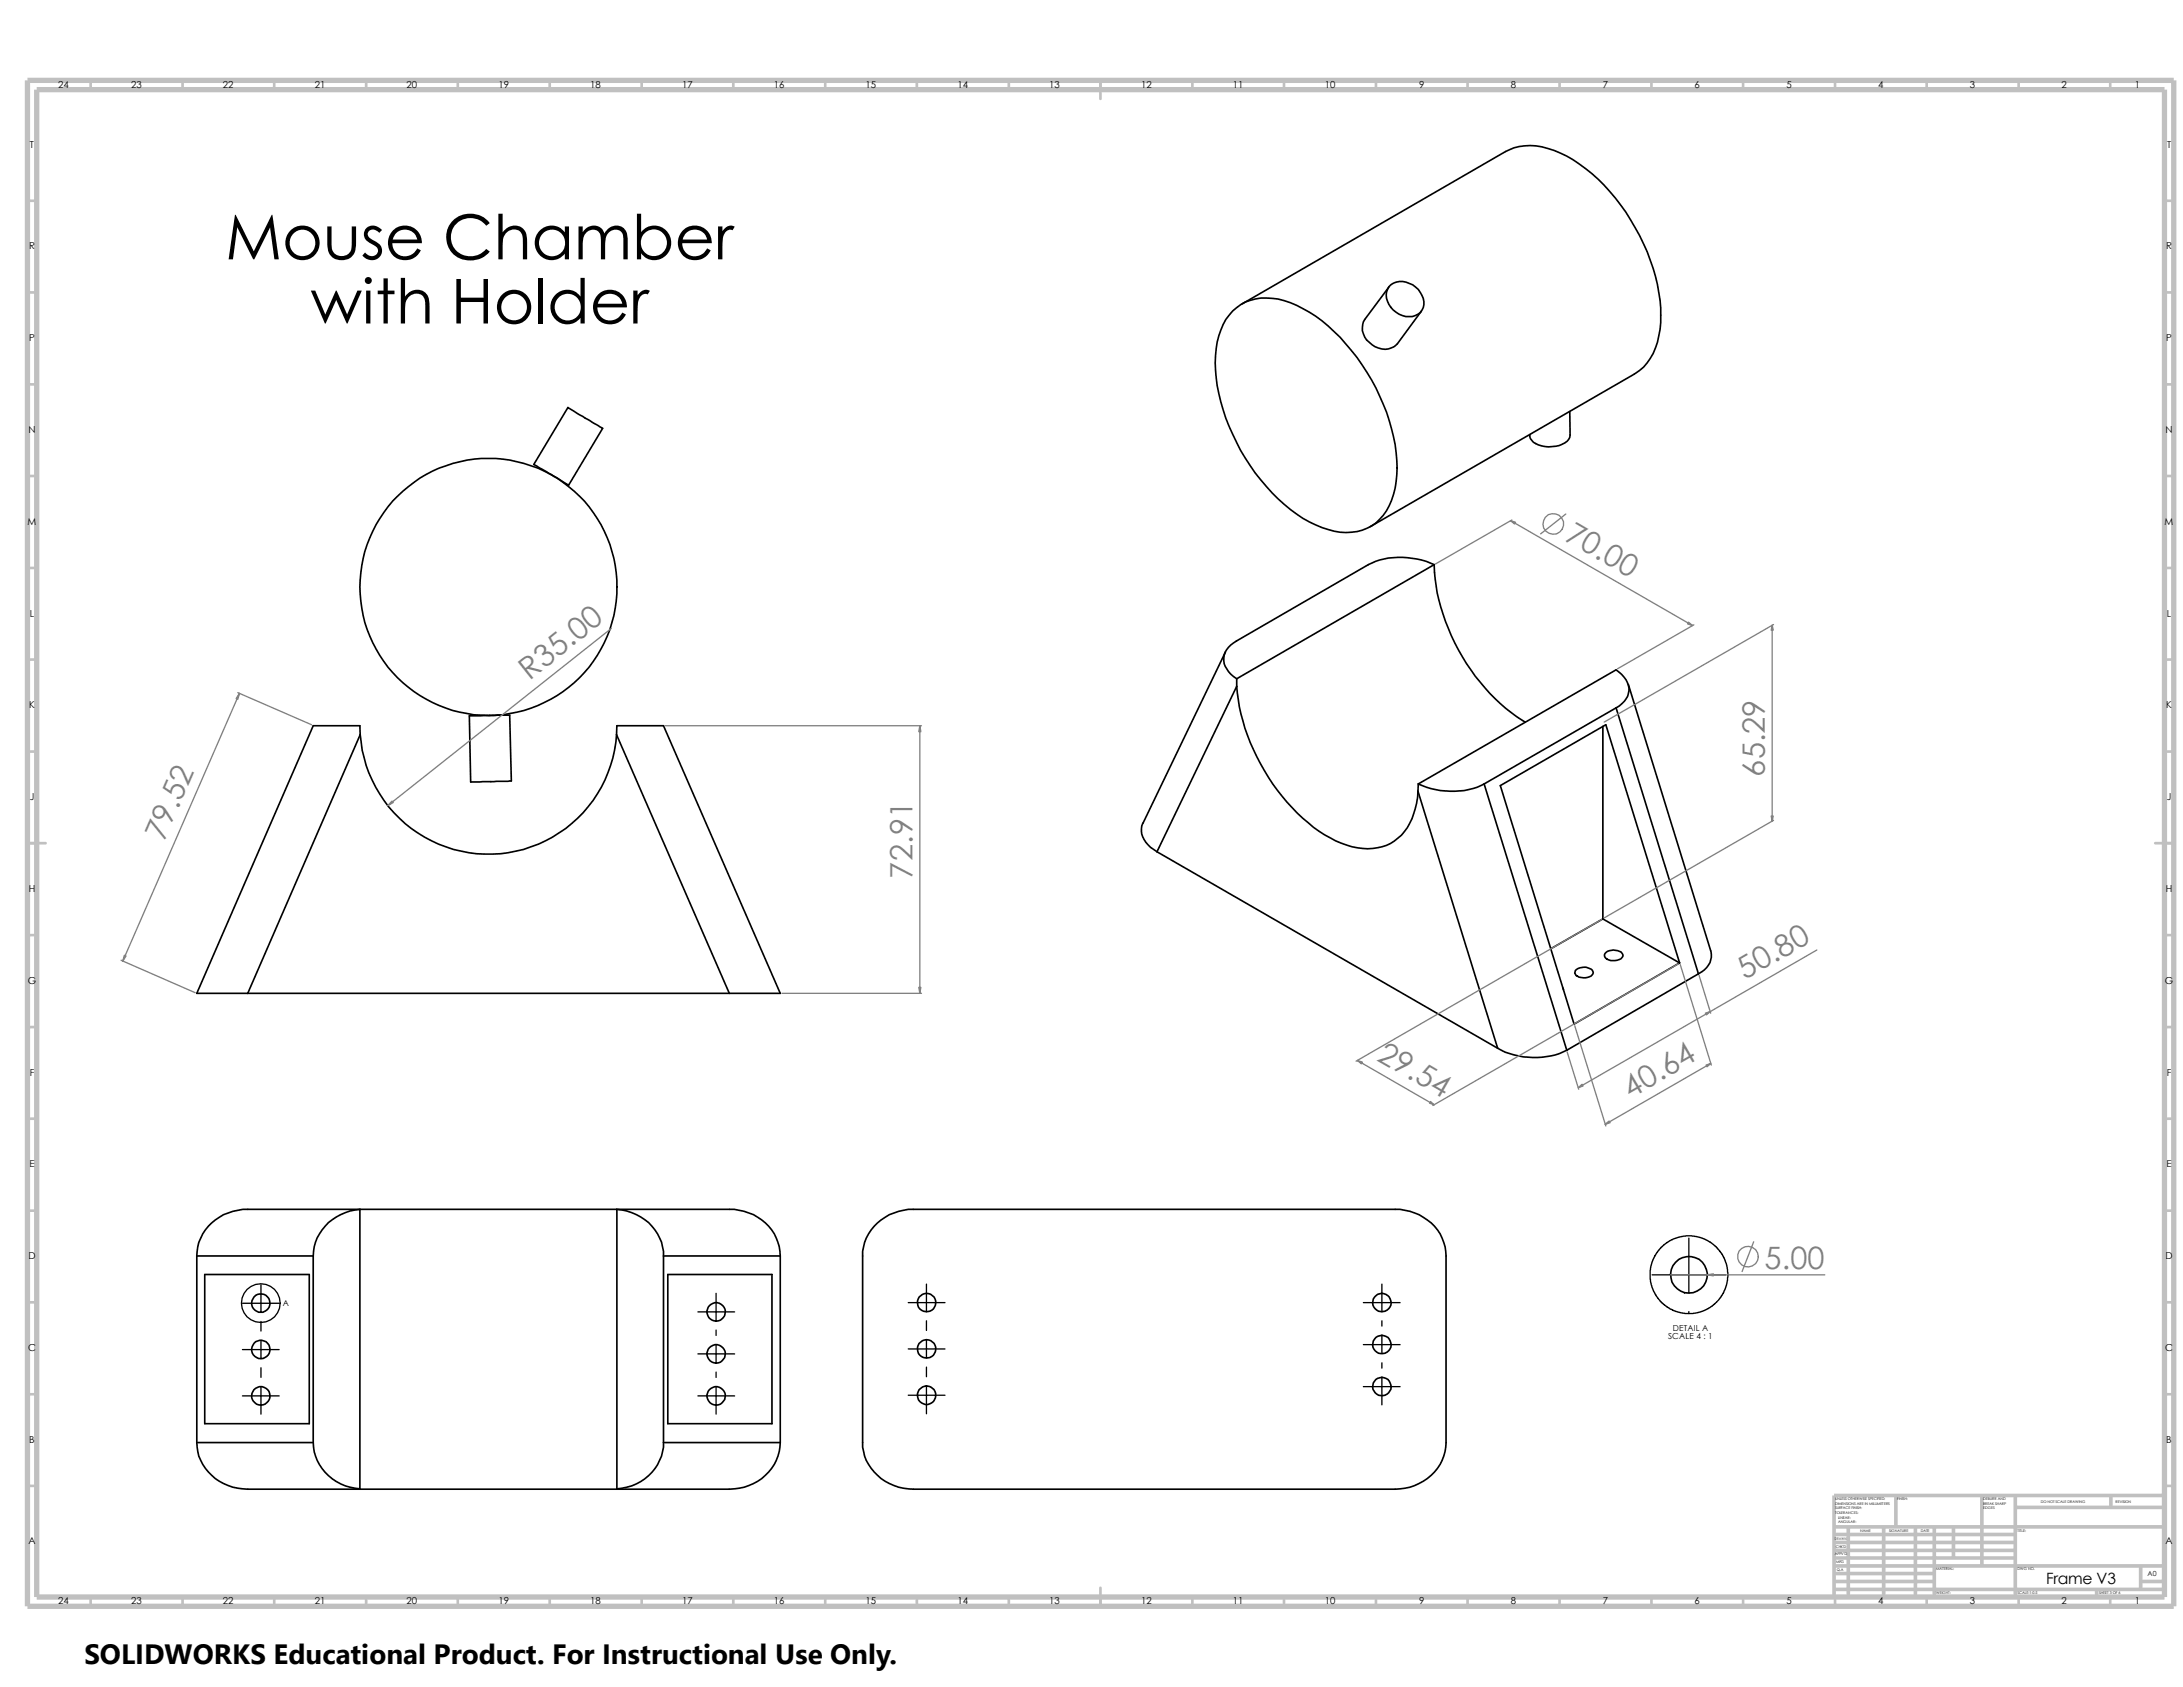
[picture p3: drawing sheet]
<svg xmlns="http://www.w3.org/2000/svg" width="279mm" height="216mm" viewBox="0 0 279 216" stroke-linecap="round" stroke-linejoin="round" font-family="sans-serif">
<defs><g id="words">
<g font-size="7.9">
<text x="28.8" y="33.2">Mouse Chamber</text>
<text x="39.8" y="41.4">with Holder</text>
</g>
<g font-size="3.9" fill="#808080">
<text x="200.1" y="69.1" transform="rotate(30 200.1 69.1)">70.00</text>
<text x="67.8" y="87.1" transform="rotate(-38 67.8 87.1)">R35.00</text>
<text x="225.9" y="99.4" transform="rotate(-90 225.9 99.4)">65.29</text>
<text x="21" y="107.7" transform="rotate(-67 21 107.7)">79.52</text>
<text x="116.8" y="112.4" transform="rotate(-90 116.8 112.4)">72.91</text>
<text x="223.3" y="125.4" transform="rotate(-30 223.3 125.4)">50.80</text>
<text x="176.1" y="135.6" transform="rotate(30 176.1 135.6)">29.54</text>
<text x="208.7" y="140.6" transform="rotate(-30 208.7 140.6)">40.64</text>
<text x="225.8" y="162.4">5.00</text>
</g>
<text font-size="3.6" x="10.8" y="213">SOLIDWORKS Educational Product. For Instructional Use Only.</text>
<text font-size="2" x="261.9" y="202.7">Frame V3</text>
<g font-size="1.2">
<text x="7.5" y="11.2">24</text>
<text x="16.8" y="11.2">23</text>
<text x="28.5" y="11.2">22</text>
<text x="40.3" y="11.2">21</text>
<text x="52" y="11.2">20</text>
<text x="63.8" y="11.2">19</text>
<text x="75.5" y="11.2">18</text>
<text x="87.3" y="11.2">17</text>
<text x="99.1" y="11.2">16</text>
<text x="110.8" y="11.2">15</text>
<text x="122.6" y="11.2">14</text>
<text x="134.3" y="11.2">13</text>
<text x="146" y="11.2">12</text>
<text x="157.8" y="11.2">11</text>
<text x="169.5" y="11.2">10</text>
<text x="181.7" y="11.2">9</text>
<text x="193.4" y="11.2">8</text>
<text x="205.1" y="11.2">7</text>
<text x="216.9" y="11.2">6</text>
<text x="228.6" y="11.2">5</text>
<text x="240.4" y="11.2">4</text>
<text x="252.1" y="11.2">3</text>
<text x="263.9" y="11.2">2</text>
<text x="273.2" y="11.2">1</text>
<text x="3.8" y="18.9">T</text>
<text x="277.4" y="18.9">T</text>
<text x="3.7" y="31.9">R</text>
<text x="277.2" y="31.9">R</text>
<text x="3.7" y="43.6">P</text>
<text x="277.2" y="43.6">P</text>
<text x="3.6" y="55.4">N</text>
<text x="277.2" y="55.4">N</text>
<text x="3.5" y="67.1">M</text>
<text x="277" y="67.1">M</text>
<text x="3.8" y="78.9">L</text>
<text x="277.3" y="78.9">L</text>
<text x="3.7" y="90.6">K</text>
<text x="277.2" y="90.6">K</text>
<text x="3.8" y="102.4">J</text>
<text x="277.3" y="102.4">J</text>
<text x="3.7" y="114.1">H</text>
<text x="277.2" y="114.1">H</text>
<text x="3.6" y="125.9">G</text>
<text x="277.1" y="125.9">G</text>
<text x="3.8" y="137.7">F</text>
<text x="277.3" y="137.7">F</text>
<text x="3.8" y="149.4">E</text>
<text x="277.3" y="149.4">E</text>
<text x="3.6" y="161.2">D</text>
<text x="277.2" y="161.2">D</text>
<text x="3.6" y="172.9">C</text>
<text x="277.1" y="172.9">C</text>
<text x="3.7" y="184.7">B</text>
<text x="277.2" y="184.7">B</text>
<text x="3.6" y="197.6">A</text>
<text x="277.2" y="197.6">A</text>
<text x="7.5" y="205.3">24</text>
<text x="16.8" y="205.3">23</text>
<text x="28.5" y="205.3">22</text>
<text x="40.3" y="205.3">21</text>
<text x="52" y="205.3">20</text>
<text x="63.8" y="205.3">19</text>
<text x="75.5" y="205.3">18</text>
<text x="87.3" y="205.3">17</text>
<text x="99.1" y="205.3">16</text>
<text x="110.8" y="205.3">15</text>
<text x="122.6" y="205.3">14</text>
<text x="134.3" y="205.3">13</text>
<text x="146" y="205.3">12</text>
<text x="157.8" y="205.3">11</text>
<text x="169.5" y="205.3">10</text>
<text x="181.7" y="205.3">9</text>
<text x="193.4" y="205.3">8</text>
<text x="205.1" y="205.3">7</text>
<text x="216.9" y="205.3">6</text>
<text x="228.6" y="205.3">5</text>
<text x="240.4" y="205.3">4</text>
<text x="252.1" y="205.3">3</text>
<text x="263.9" y="205.3">2</text>
<text x="273.2" y="205.3">1</text>
</g>
<g font-size="1.1">
<text x="36.2" y="167.1">A</text>
<text x="213.5" y="171.4">SCALE 4 : 1</text>
<text x="214.1" y="170.3">DETAIL A</text>
</g>
<text font-size=".9" x="274.9" y="201.7">A0</text>
<g font-size=".5">
<text x="253.8" y="192">DEBURR AND</text>
<text x="234.9" y="197.1">DRAWN</text>
<text x="234.9" y="192">UNLESS OTHERWISE SPECIFIED:</text>
<text x="234.9" y="192.6">DIMENSIONS ARE IN MILLIMETERS</text>
<text x="234.9" y="193.2">SURFACE FINISH:</text>
<text x="234.9" y="193.8">TOLERANCES:</text>
<text x="235.2" y="194.4">LINEAR:</text>
<text x="235.2" y="194.9">ANGULAR:</text>
<text x="238.1" y="196.1">NAME</text>
<text x="241.8" y="196.1">SIGNATURE</text>
<text x="242.8" y="192">FINISH:</text>
<text x="245.8" y="196.1">DATE</text>
<text x="253.8" y="192.6">BREAK SHARP</text>
<text x="253.8" y="193.2">EDGES</text>
<text x="258.2" y="196.1">TITLE:</text>
<text x="261.2" y="192.3">DO NOT SCALE DRAWING</text>
<text x="270.8" y="192.4">REVISION</text>
<text x="234.8" y="199">APPV'D</text>
<text x="234.9" y="198.1">CHK'D</text>
<text x="235" y="200">MFG</text>
<text x="235.1" y="201">Q.A</text>
<text x="247.8" y="200.9">MATERIAL:</text>
<text x="247.8" y="204">WEIGHT:</text>
<text x="258.2" y="200.9">DWG NO.</text>
<text x="258.2" y="204">SCALE:1:0.5</text>
<text x="268.7" y="204">SHEET 3 OF 6</text>
</g>
</g></defs>
<g fill="none" stroke="#c0c0c0" stroke-width=".34">
<path d="M11.6 10.3v1.2M23.4 10.3v1.2M35.1 10.3v1.2M46.9 10.3v1.2M58.6 10.3v1.2M70.4 10.3v1.2M82.1 10.3v1.2M93.9 10.3v1.2M105.6 10.3v1.2M117.3 10.3v1.2M129.1 10.3v1.2M140.8 10.3v2.4"/>
<path d="M152.6 10.3v1.2M164.3 10.3v1.2M176.1 10.3v1.2M187.8 10.3v1.2M199.6 10.3v1.2M211.4 10.3v1.2M223.1 10.3v1.2M234.9 10.3v1.2M246.6 10.3v1.2M258.4 10.3v1.2M270.1 10.3v1.2M3.5 25.7h1.2"/>
<path d="M3.5 37.4h1.2M277 25.7h1.2M277 37.4h1.2M3.5 49.2h1.2M277 49.2h1.2M3.5 60.9h1.2M3.5 72.7h1.2M277 60.9h1.2M277 72.7h1.2M3.5 84.4h1.2M3.5 96.2h1.2M277 84.4h1.2"/>
<path d="M277 96.2h1.2M3.5 107.9h2.3M3.5 119.7h1.2M275.8 107.9h2.4M277 119.7h1.2M3.5 131.4h1.2M277 131.4h1.2M3.5 143.2h1.2M3.5 154.9h1.2M277 143.2h1.2M277 154.9h1.2M3.5 166.7h1.2"/>
<path d="M3.5 178.4h1.2M277 166.7h1.2M277 178.4h1.2M3.5 190.2h1.2M277 190.2h1.2M11.6 204.4v1.2M23.4 204.4v1.2M35.1 204.4v1.2M46.9 204.4v1.2M58.6 204.4v1.2M70.4 204.4v1.2M82.1 204.4v1.2"/>
<path d="M93.9 204.4v1.2M105.6 204.4v1.2M117.3 204.4v1.2M129.1 204.4v1.2M140.8 203.2v2.4M152.6 204.4v1.2M164.3 204.4v1.2M176.1 204.4v1.2M187.8 204.4v1.2M199.6 204.4v1.2M211.4 204.4v1.2M223.1 204.4v1.2"/>
<path d="M234.9 204.4v1.2M246.6 204.4v1.2M258.4 204.4v1.2M270.1 204.4v1.2"/>
</g>
<g fill="none" stroke="#c0c0c0" stroke-width=".47">
<path d="M234.7 196.4h23.2M234.7 197.4h23.2M234.7 198.4h23.2M234.7 199.4h23.2M234.7 195.4h42.3M236.6 195.4v9M241.1 195.4v9M242.7 191.4v4M245.2 195.4v9M247.6 195.4v9M250 195.4v4M253.7 191.4v9"/>
<path d="M257.9 192.9h19.1M257.9 191.4v13M270.2 191.4v1.5M277 191.4h-42.3v13M234.7 202.4h12.9M234.7 200.4h42.3M234.7 201.4h12.9M234.7 203.4h42.3M268.4 203.4v1M274 202.4h3M274 200.4v3"/>
</g>
<path d="M3.5 10.3h274.7v195.3h-274.7zM4.7 11.5h272.3v192.9h-272.3z" fill="none" stroke="#c0c0c0" stroke-width=".68" stroke-linecap="butt"/>
<g fill="none" stroke="#000" stroke-width=".21">
<path d="M157.8 39.8a6.5 6.5 0 0 1 6.6-1.3 17.1 17.1 0 0 1 7.9 5.5 26.2 26.2 0 0 1 6.5 14.9 10.5 10.5 0 0 1-1.8 7.1 6.1 6.1 0 0 1-7 1.8 17.8 17.8 0 0 1-8.6-6.4 25.9 25.9 0 0 1-5.8-14 10.3 10.3 0 0 1 1.7-7.1zM159 38.9l33.7-19.5a7.2 7.2 0 0 1 6.2-.1 20.6 20.6 0 0 1 9.2 7.9 26.1 26.1 0 0 1 4.5 12.2 11.4 11.4 0 0 1-1.4 6.5 5.3 5.3 0 0 1-2 2l-33.8 19.5M177.8 36.7l-3.1 4.2a2.32 2.32 0 0 0 .9 3.2 2.35 2.35 0 0 0 3.3-.1l3-4.2M178 36.4a2.76 2.76 0 0 1 4 1.4 1.76 1.76 0 0 1 0 1.9 1.76 1.76 0 0 1-1.7 .8 2.91 2.91 0 0 1-2.8-3.1l.3-.7zM72.7 52.2l4.4 2.6-4.3 7.3-4.5-2.7zM200.9 52.7l.1 3a1.33 1.33 0 0 1-1.1 1.2 3.9 3.9 0 0 1-3.6-.3 1.08 1.08 0 0 1-.5-1M183.6 72.3a25.5 25.5 0 0 0 5.8 15 21.8 21.8 0 0 0 5.8 5.1M183.6 72.3l-25.3 14.6M183.6 72.3a10 10 0 0 0-8.5 0l-16.9 9.7a2.49 2.49 0 0 0-1.4 3.3 3.8 3.8 0 0 0 1.5 1.6M46.1 94v-1.1h-6l-14.9 34.2h6.5M46.1 94l-14.4 33.1M46.1 94a16.4 16.4 0 0 0 16.4 15.3 16.4 16.4 0 0 0 16.4-15.3"/>
<path d="M60.1 91.6l5.1-.1 .2 8.4-5.2 .2zM78.9 94l.1-1.1h5.9l15 34.2h-6.6M78.9 94l14.4 33.1M156.8 83.4l-10.5 21.9a2.36 2.36 0 0 0 .6 2.8l1.2 .9M158.3 87.8a26.4 26.4 0 0 0 10.5 18.6 11.8 11.8 0 0 0 6.2 2.2 6.2 6.2 0 0 0 6.1-5.1l.3-1.5 .1-.7M158.3 87.8l-10.2 21.2M158.3 86.9v.9M205.1 93v24.6M206.8 90.6l-16.9 9.7M206.8 90.6l10.6 34M206.8 90.6a2.66 2.66 0 0 0 1.6-2.9 3.8 3.8 0 0 0-1.6-2l-25.3 14.6M208.4 87.6l10.5 34.1a2.47 2.47 0 0 1-1.5 2.9"/>
<path d="M148.1 109l43.6 25.2M181.5 101.3l10.2 32.9M181.5 100.3a10 10 0 0 0 8.4 0M181.5 100.3v1M189.9 100.3l10.6 34.1M192 100.5l13.5-7.7 9.5 30.4-13.5 7.9zM205.1 117.6l-6.6 3.8M205.1 117.6l9.9 5.6M31.7 127.1h61.6M191.7 134.2a9.8 9.8 0 0 0 8.8 .2M200 126.4l.1 .3M201.8 124.1a1.5 1.5 0 0 1 2.1 .2 .7 .7 0 0 1-.7 .8 1.31 1.31 0 0 1-1.7-.6z"/>
<path d="M205.4 122a1.59 1.59 0 0 1 2.2 0 .5 .5 0 0 1-.4 .8 1.4 1.4 0 0 1-1.8-.5zM217.4 124.6l-16.9 9.8M112.3 156.5a7.1 7.1 0 0 1 4.6-1.7h61.7a6.6 6.6 0 0 1 6 3.7 5.2 5.2 0 0 1 .5 2.2v23.9a6.3 6.3 0 0 1-6.5 6h-61.7a6.4 6.4 0 0 1-6.5-5.4v-24.5a5.5 5.5 0 0 1 1.9-4.2zM25.2 160.7a6.1 6.1 0 0 1 5.2-5.8l.7-.1h62.2a6.3 6.3 0 0 1 6.5 5.3l.1 .6M25.2 160.7h14.9M25.2 160.7v23.9M26.2 163.1h13.4v19.1h-13.4zM40.1 160.7a6.3 6.3 0 0 1 6-5.9v35.7a6.2 6.2 0 0 1-6-5.9M40.1 160.7v23.9M84.9 160.7h15M84.9 160.7v23.9M84.9 160.7a6 6 0 0 0-4.7-5.7l-1.2-.2v35.7a6.1 6.1 0 0 0 5.9-5.9"/>
<path d="M85.5 163.1h13.3v19.1h-13.3zM99.9 160.7v23.9M25.2 184.6a6.1 6.1 0 0 0 4.6 5.7l1.9 .3h61.6a6.3 6.3 0 0 0 6.6-6M25.2 184.6h14.9M84.9 184.6h15"/>
<circle cx="62.5" cy="75.1" r="16.4"/>
<circle cx="33.4" cy="166.8" r="1.17"/>
<circle cx="33.4" cy="172.7" r="1.17"/>
<circle cx="33.4" cy="178.7" r="1.18"/>
<circle cx="91.7" cy="167.9" r="1.18"/>
<circle cx="91.7" cy="178.7" r="1.18"/>
<circle cx="91.7" cy="173.3" r="1.18"/>
<circle cx="118.6" cy="166.7" r="1.18"/>
<circle cx="118.6" cy="178.6" r="1.18"/>
<circle cx="118.6" cy="172.6" r="1.18"/>
<circle cx="176.9" cy="177.4" r="1.17"/>
<circle cx="176.9" cy="166.7" r="1.18"/>
<circle cx="176.9" cy="172.1" r="1.18"/>
<circle cx="216.2" cy="163.2" r="2.34"/>
</g>
<g fill="none" stroke="#000" stroke-width=".17">
<path d="M216.2 158.5v7M31 178.6h4.7M31 172.7h4.7M31 166.8h4.7M33.4 164.4v3.5M33.4 169.1v1.2M33.4 171.5v2.4M33.4 175v1.3M33.4 177.5v3.5M89.3 173.3h4.7M89.3 178.6h4.7M89.3 167.9h4.7"/>
<path d="M91.7 165.5v3.6M91.7 170.2v.7M91.7 172.1v2.4M91.7 175.6v.7M91.7 177.5v3.5M116.2 166.7h4.7M116.2 172.6h4.7M116.2 178.6h4.7M118.6 164.3v3.6M118.6 169v1.3M118.6 171.4v2.4M118.6 175v1.2"/>
<path d="M118.6 177.4v3.5M174.5 172.1h4.7M174.5 166.7h4.7M174.5 177.5h4.7M176.9 164.3v3.6M176.9 169v.7M176.9 170.9v2.3M176.9 174.4v.7M176.9 176.3v3.5M211.5 163.2h9.4M216.2 167.9v.2"/>
<circle cx="33.4" cy="166.8" r="2.48"/>
<circle cx="216.2" cy="163.1" r="5"/>
</g>
<g fill="none" stroke="#808080" stroke-width=".17">
<path d="M193.3 66.6l23.3 13.5M193.5 66.5l-9.8 5.7M200.4 65.8l-3.2 2.5M216.8 80l-9.8 5.6M227 79.9l-21.7 12.5M30.4 88.6l9.5 4.2M30.6 88.7l-14.9 34.3M78.2 80.4l-28.5 22.7M85.2 92.9h32.7M117.7 92.9v34.2M226.8 80v25.1M205 117.7l-31.4 18.1"/>
<path d="M227 105l-21.7 12.5M15.5 122.9l9.5 4.1M100.1 127.1h17.8M173.7 135.7l9.9 5.7M200.6 134.6l1.5 4.8M201.5 131.3l4 12.8M214.8 123.4l-31.4 18.1M215.1 123.4l3.9 12.9M217.5 124.8l1.4 4.9M218.9 136.1l-13.5 7.8M232.5 121.6l-30.5 17.6M224.5 158.9l-1.5 3.8"/>
<path d="M213.8 163.2h19.8"/>
<circle cx="198.8" cy="67.1" r="1.32"/>
<circle cx="223.7" cy="160.8" r="1.32"/>
</g>
<g fill="#808080" stroke="#808080" stroke-width=".17">
<path d="M117.7 92.9l.2 .7h-.3z"/>
<path d="M117.6 126.4h.3l-.2 .7z"/>
<path d="M15.9 122.3h.2l-.4 .7z"/>
<path d="M30.6 88.7l-.2 .8-.2-.1z"/>
<path d="M50.2 102.5l.1 .2-.6 .4z"/>
<path d="M216.1 79.6l.5 .5-.6-.3z"/>
<path d="M193.3 66.6l.7 .2-.2 .3z"/>
<path d="M226.7 104.4h.2l-.1 .7z"/>
<path d="M226.8 80l.1 .6h-.2z"/>
<path d="M218.4 136.3l.5-.2-.4 .4z"/>
<path d="M205.4 143.9l.6-.4 .1 .2z"/>
<path d="M202 139.2l.5-.4 .1 .2z"/>
<path d="M218.3 129.7l.6-.2-.5 .4z"/>
<path d="M183.1 141l.5 .4-.6-.2z"/>
<path d="M173.7 135.7l.7 .2-.2 .2z"/>
<path d="M218.5 163.2l.8-.2v.3z"/>
</g>
<path d="M10.8 209.2h104.1v6.7h-104.1z" fill="#fff"/>
<use href="#words"/>
</svg>
